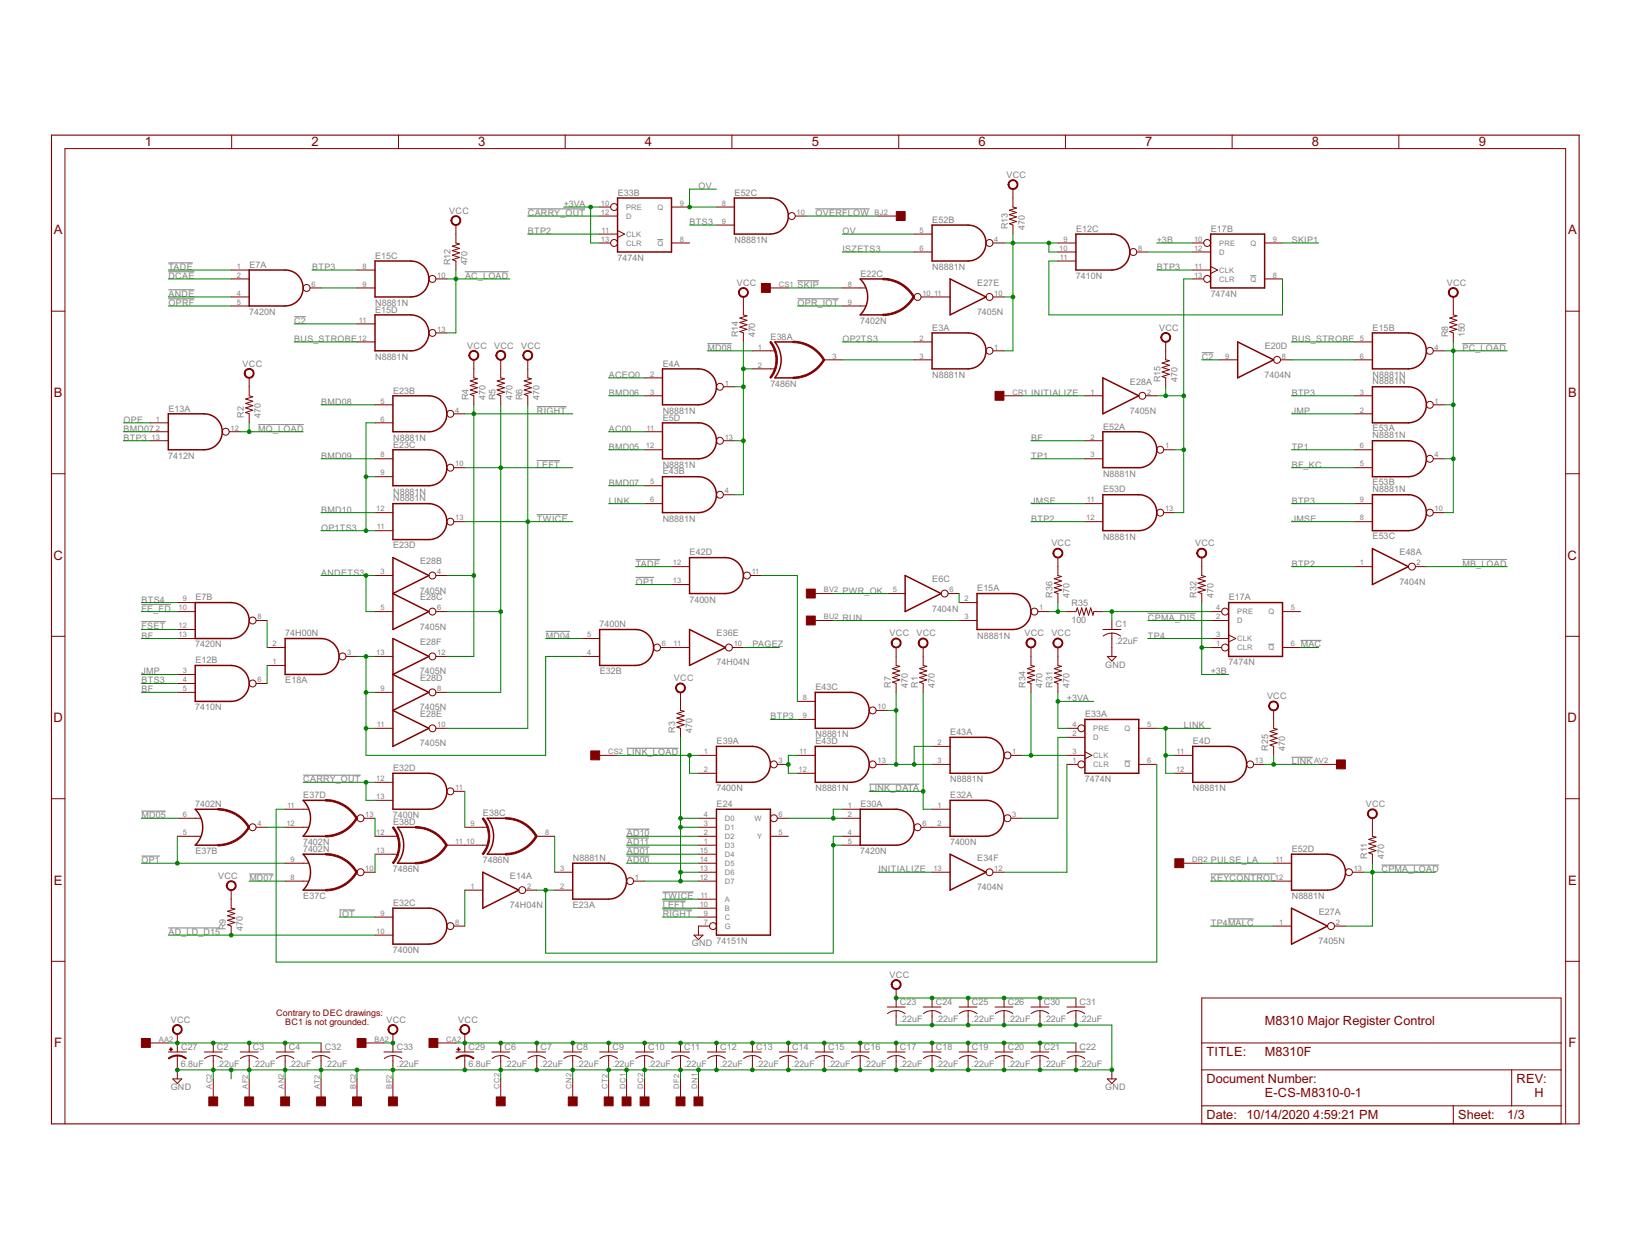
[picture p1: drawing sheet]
<svg xmlns="http://www.w3.org/2000/svg" width="279mm" height="216mm" viewBox="0 0 279 216" stroke-linecap="round" stroke-linejoin="round" font-family="sans-serif">
<defs><g id="words">
<g font-size="2.5" fill="#800000">
<text x="24.8" y="25.1">1</text>
<text x="53.4" y="25.1">2</text>
<text x="82" y="25.1">3</text>
<text x="110.6" y="25.1">4</text>
<text x="139.1" y="25.1">5</text>
<text x="167.7" y="25.1">6</text>
<text x="196.3" y="25.1">7</text>
<text x="224.9" y="25.1">8</text>
<text x="253.5" y="25.1">9</text>
<text x="9.2" y="40.2">A</text>
<text x="268.8" y="40.2">A</text>
<text x="9.2" y="68">B</text>
<text x="268.8" y="68">B</text>
<text x="9.2" y="95.9">C</text>
<text x="268.7" y="95.9">C</text>
<text x="9.2" y="123.7">D</text>
<text x="268.7" y="123.7">D</text>
<text x="9.2" y="151.6">E</text>
<text x="268.8" y="151.6">E</text>
<text x="9.3" y="179.4">F</text>
<text x="268.8" y="179.4">F</text>
</g>
<g font-size="2.4" fill="#800000">
<text x="216.8" y="175.6">M8310 Major Register Control</text>
<text x="206.8" y="181">TITLE:</text>
<text x="206.8" y="185.6">Document Number:</text>
<text x="216.8" y="181">M8310F</text>
<text x="259.9" y="185.6">REV:</text>
<text x="206.8" y="191.8">Date: 10/14/2020</text>
<text x="216.8" y="188">E-CS-M8310-0-1</text>
<text x="225.1" y="191.8">4:59:21 PM</text>
<text x="249.9" y="191.8">Sheet:</text>
<text x="258.4" y="191.8">1/3</text>
<text x="263" y="188">H</text>
</g>
<g font-size="1.7" fill="#808080">
<text x="96.6" y="35.5">+3VA</text>
<text x="105.9" y="33.6">E33B</text>
<text x="119.8" y="32.4">OV</text>
<text x="125.9" y="33.6">E52C</text>
<text x="172.5" y="30.5">VCC</text>
<text x="77" y="36.6">VCC</text>
<text x="90.5" y="37">CARRY_OUT</text>
<text x="90.5" y="40.1">BTP2</text>
<text x="118.2" y="38.6">BTS3</text>
<text x="125.9" y="41.6">N8881N</text>
<text x="139.8" y="37">OVERFLOW</text>
<text x="144.4" y="40.1">OV</text>
<text x="159.8" y="38.2">E52B</text>
<text x="172.7" y="39.3" transform="rotate(-90 172.7 39.3)">R13</text>
<text x="175.6" y="39.3" transform="rotate(-90 175.6 39.3)">470</text>
<text x="184.4" y="39.7">E12C</text>
<text x="198.3" y="41.6">+3B</text>
<text x="207.6" y="39.7">E17B</text>
<text x="221.4" y="41.6">SKIP1</text>
<text x="28.9" y="46.3">TADE</text>
<text x="28.9" y="47.8">DCAE</text>
<text x="42.7" y="45.9">E7A</text>
<text x="53.5" y="46.3">BTP3</text>
<text x="64.3" y="44.3">E15C</text>
<text x="77.2" y="45.5" transform="rotate(-90 77.2 45.5)">R12</text>
<text x="79.7" y="47.8">AC_LOAD</text>
<text x="80.1" y="45.5" transform="rotate(-90 80.1 45.5)">470</text>
<text x="105.9" y="44.7">7474N</text>
<text x="144.4" y="43.2">ISZETS3</text>
<text x="147.5" y="47.4">E22C</text>
<text x="159.8" y="46.3">N8881N</text>
<text x="184.4" y="47.8">7410N</text>
<text x="198.3" y="46.3">BTP3</text>
<text x="28.9" y="50.9">ANDE</text>
<text x="28.9" y="52.4">OPRF</text>
<text x="42.7" y="54">7420N</text>
<text x="64.3" y="52.4">N8881N</text>
<text x="64.3" y="53.6">E15D</text>
<text x="126.3" y="49">VCC</text>
<text x="136.7" y="49.3">SKIP</text>
<text x="136.7" y="52.4">OPR_IOT</text>
<text x="167.5" y="54">7405N</text>
<text x="167.5" y="49">E27E</text>
<text x="207.5" y="50.9">7474N</text>
<text x="248" y="49">VCC</text>
<text x="50.4" y="58.6">BUS_STROBE</text>
<text x="50.4" y="55.5">C2</text>
<text x="80.1" y="59.7">VCC</text>
<text x="84.7" y="59.7">VCC</text>
<text x="89.3" y="59.7">VCC</text>
<text x="126.5" y="57.8" transform="rotate(-90 126.5 57.8)">R14</text>
<text x="129.4" y="57.8" transform="rotate(-90 129.4 57.8)">470</text>
<text x="132.1" y="58.2">E38A</text>
<text x="144.4" y="58.6">OP2TS3</text>
<text x="147.5" y="55.5">7402N</text>
<text x="159.8" y="56.7">E3A</text>
<text x="198.7" y="56.7">VCC</text>
<text x="216.8" y="59.7">E20D</text>
<text x="221.4" y="58.6">BUS_STROBE</text>
<text x="235.3" y="56.7">E15B</text>
<text x="248.2" y="57.8" transform="rotate(-90 248.2 57.8)">R8</text>
<text x="251.1" y="57.8" transform="rotate(-90 251.1 57.8)">150</text>
<text x="41.6" y="62.8">VCC</text>
<text x="64.3" y="61.7">N8881N</text>
<text x="104.4" y="64.7">ACEQ0</text>
<text x="113.6" y="62.8">E4A</text>
<text x="121.3" y="60.1">MD08</text>
<text x="159.8" y="64.7">N8881N</text>
<text x="193.7" y="65.9">E28A</text>
<text x="198.9" y="65.5" transform="rotate(-90 198.9 65.5)">R15</text>
<text x="201.8" y="65.5" transform="rotate(-90 201.8 65.5)">470</text>
<text x="206" y="61.7">C2</text>
<text x="216.8" y="64.7">7404N</text>
<text x="235.3" y="65.8">N8881N</text>
<text x="235.3" y="64.7">N8881N</text>
<text x="250.7" y="60.1">PC_LOAD</text>
<text x="28.9" y="70.5">E13A</text>
<text x="41.8" y="71.6" transform="rotate(-90 41.8 71.6)">R2</text>
<text x="44.7" y="71.7" transform="rotate(-90 44.7 71.7)">470</text>
<text x="55.1" y="69.4">BMD08</text>
<text x="67.4" y="67.4">E23B</text>
<text x="80.3" y="68.6" transform="rotate(-90 80.3 68.6)">R4</text>
<text x="83.2" y="68.6" transform="rotate(-90 83.2 68.6)">470</text>
<text x="84.9" y="68.6" transform="rotate(-90 84.9 68.6)">R5</text>
<text x="87.8" y="68.6" transform="rotate(-90 87.8 68.6)">470</text>
<text x="89.6" y="68.6" transform="rotate(-90 89.6 68.6)">R6</text>
<text x="92" y="70.9">RIGHT</text>
<text x="92.5" y="68.6" transform="rotate(-90 92.5 68.6)">470</text>
<text x="104.4" y="67.8">BMD06</text>
<text x="113.6" y="70.9">N8881N</text>
<text x="132" y="66.3">7486N</text>
<text x="176.7" y="67.8">INITIALIZE</text>
<text x="193.7" y="70.9">7405N</text>
<text x="221.4" y="70.9">JMP</text>
<text x="221.4" y="67.8">BTP3</text>
<text x="21.2" y="75.5">BTP3</text>
<text x="21.2" y="72.4">OPE</text>
<text x="21.2" y="74">BMD07</text>
<text x="44.3" y="74">MQ_LOAD</text>
<text x="67.4" y="75.5">N8881N</text>
<text x="67.4" y="76.7">E23C</text>
<text x="104.4" y="77.1">BMD05</text>
<text x="104.4" y="74">AC00</text>
<text x="113.6" y="72.1">E5D</text>
<text x="176.7" y="75.5">BF</text>
<text x="189.1" y="73.6">E52A</text>
<text x="221.4" y="77.1">TP1</text>
<text x="235.3" y="75.1">N8881N</text>
<text x="235.3" y="73.9">E53A</text>
<text x="28.9" y="78.6">7412N</text>
<text x="55.1" y="78.6">BMD09</text>
<text x="92" y="80.1">LEFT</text>
<text x="104.4" y="83.2">BMD07</text>
<text x="113.6" y="80.1">N8881N</text>
<text x="113.6" y="81.3">E43B</text>
<text x="176.7" y="78.6">TP1</text>
<text x="189.1" y="81.7">N8881N</text>
<text x="221.4" y="80.1">BF_KC</text>
<text x="235.3" y="83.1">E53B</text>
<text x="55.1" y="87.8">BMD10</text>
<text x="67.4" y="84.8">N8881N</text>
<text x="67.4" y="85.8">N8881N</text>
<text x="92" y="89.4">TWICE</text>
<text x="104.4" y="86.3">LINK</text>
<text x="113.6" y="89.4">N8881N</text>
<text x="176.7" y="89.4">BTP2</text>
<text x="176.7" y="86.3">JMSE</text>
<text x="189.1" y="84.4">E53D</text>
<text x="221.4" y="86.3">BTP3</text>
<text x="221.4" y="89.4">JMSE</text>
<text x="235.3" y="84.3">N8881N</text>
<text x="55.1" y="90.9">OP1TS3</text>
<text x="67.4" y="93.9">E23D</text>
<text x="118.2" y="95.2">E42D</text>
<text x="180.2" y="93.6">VCC</text>
<text x="189.1" y="92.5">N8881N</text>
<text x="204.9" y="93.6">VCC</text>
<text x="235.3" y="92.4">E53C</text>
<text x="239.9" y="95.2">E48A</text>
<text x="55.1" y="98.6">ANDETS3</text>
<text x="72" y="101.7">7405N</text>
<text x="72" y="96.7">E28B</text>
<text x="109" y="100.2">OP1</text>
<text x="109" y="97.1">TADE</text>
<text x="144.4" y="101.7">PWR_OK</text>
<text x="159.8" y="99.8">E6C</text>
<text x="167.5" y="101.3">E15A</text>
<text x="221.4" y="97.1">BTP2</text>
<text x="239.9" y="100.2">7404N</text>
<text x="250.7" y="97.1">MB_LOAD</text>
<text x="24.3" y="103.2">BTS4</text>
<text x="24.3" y="107.7">FSET</text>
<text x="24.3" y="104.8">FE_FD</text>
<text x="33.5" y="102.9">E7B</text>
<text x="72" y="107.9">7405N</text>
<text x="72" y="102.9">E28C</text>
<text x="102.8" y="107.4">7400N</text>
<text x="118.2" y="103.2">7400N</text>
<text x="144.4" y="106.3">RUN</text>
<text x="159.8" y="104.8">7404N</text>
<text x="180.4" y="102.4" transform="rotate(-90 180.4 102.4)">R36</text>
<text x="183.3" y="102.5" transform="rotate(-90 183.3 102.5)">470</text>
<text x="183.6" y="106.8">100</text>
<text x="183.7" y="103.9">R35</text>
<text x="191.2" y="107.5">C1</text>
<text x="196.8" y="106.3">CPMA_DIS</text>
<text x="205.1" y="102.4" transform="rotate(-90 205.1 102.4)">R32</text>
<text x="208" y="102.5" transform="rotate(-90 208 102.5)">470</text>
<text x="210.6" y="102.9">E17A</text>
<text x="24.3" y="109.4">BF</text>
<text x="33.5" y="110.9">7420N</text>
<text x="33.5" y="113.6">E12B</text>
<text x="48.9" y="108.9">74H00N</text>
<text x="72" y="110.6">E28F</text>
<text x="93.6" y="109.4">MD04</text>
<text x="122.8" y="109">E36E</text>
<text x="129" y="110.9">PAGEZ</text>
<text x="152.5" y="109">VCC</text>
<text x="157.1" y="109">VCC</text>
<text x="167.5" y="109.4">N8881N</text>
<text x="175.6" y="109">VCC</text>
<text x="180.2" y="109">VCC</text>
<text x="191.2" y="110.4">.22uF</text>
<text x="196.8" y="109.4">TP4</text>
<text x="223" y="110.9">MAC</text>
<text x="24.3" y="117.1">BTS3</text>
<text x="24.3" y="118.6">BF</text>
<text x="24.3" y="115.6">JMP</text>
<text x="48.9" y="117">E18A</text>
<text x="72" y="115.6">7405N</text>
<text x="72" y="116.7">E28D</text>
<text x="102.8" y="115.5">E32B</text>
<text x="115.5" y="116.7">VCC</text>
<text x="122.8" y="114">74H04N</text>
<text x="139.8" y="118.3">E43C</text>
<text x="152.7" y="117.9" transform="rotate(-90 152.7 117.9)">R7</text>
<text x="155.6" y="117.9" transform="rotate(-90 155.6 117.9)">470</text>
<text x="157.3" y="117.9" transform="rotate(-90 157.3 117.9)">R1</text>
<text x="160.2" y="117.9" transform="rotate(-90 160.2 117.9)">470</text>
<text x="175.8" y="117.9" transform="rotate(-90 175.8 117.9)">R34</text>
<text x="178.7" y="117.9" transform="rotate(-90 178.7 117.9)">470</text>
<text x="180.4" y="117.9" transform="rotate(-90 180.4 117.9)">R31</text>
<text x="183.3" y="117.9" transform="rotate(-90 183.3 117.9)">470</text>
<text x="189.5" y="114.4">GND</text>
<text x="207.5" y="115.6">+3B</text>
<text x="210.6" y="114">7474N</text>
<text x="217.2" y="119.8">VCC</text>
<text x="33.5" y="121.7">7410N</text>
<text x="72" y="121.7">7405N</text>
<text x="72" y="122.9">E28E</text>
<text x="115.7" y="125.6" transform="rotate(-90 115.7 125.6)">R3</text>
<text x="118.6" y="125.6" transform="rotate(-90 118.6 125.6)">470</text>
<text x="132.1" y="123.3">BTP3</text>
<text x="162.9" y="126">E43A</text>
<text x="182.9" y="120.2">+3VA</text>
<text x="186" y="122.9">E33A</text>
<text x="202.9" y="124.8">LINK</text>
<text x="72" y="127.9">7405N</text>
<text x="107.4" y="129.4">LINK_LOAD</text>
<text x="122.8" y="127.5">E39A</text>
<text x="139.8" y="126.3">N8881N</text>
<text x="139.8" y="127.5">E43D</text>
<text x="204.5" y="127.5">E4D</text>
<text x="217.4" y="128.6" transform="rotate(-90 217.4 128.6)">R25</text>
<text x="220.3" y="128.7" transform="rotate(-90 220.3 128.7)">470</text>
<text x="221.4" y="131">LINK</text>
<text x="52" y="136.7">E37D</text>
<text x="52" y="134">CARRY_OUT</text>
<text x="67.4" y="132.1">E32D</text>
<text x="122.8" y="135.6">7400N</text>
<text x="139.8" y="135.6">N8881N</text>
<text x="149" y="135.6">LINK_DATA</text>
<text x="162.9" y="134">N8881N</text>
<text x="162.9" y="136.7">E32A</text>
<text x="186" y="134">7474N</text>
<text x="204.5" y="135.6">N8881N</text>
<text x="24.3" y="140.2">MD05</text>
<text x="33.5" y="138.2">7402N</text>
<text x="67.4" y="140.2">7400N</text>
<text x="67.4" y="141.4">E38D</text>
<text x="82.8" y="139.8">E38C</text>
<text x="107.4" y="143.3">AD10</text>
<text x="122.8" y="138.3">E24</text>
<text x="147.5" y="138.3">E30A</text>
<text x="234.1" y="138.3">VCC</text>
<text x="24.3" y="147.9">OP1</text>
<text x="33.5" y="146.3">E37B</text>
<text x="52" y="145.9">7402N</text>
<text x="67.4" y="149.5">7486N</text>
<text x="82.8" y="147.9">7486N</text>
<text x="98.2" y="147.4">N8881N</text>
<text x="107.4" y="147.9">AD00</text>
<text x="107.4" y="146.4">AD01</text>
<text x="107.4" y="144.8">AD11</text>
<text x="147.5" y="146.4">7420N</text>
<text x="150.6" y="149.5">INITIALIZE</text>
<text x="162.9" y="144.8">7400N</text>
<text x="167.5" y="147.5">E34F</text>
<text x="207.6" y="147.9">PULSE_LA</text>
<text x="221.4" y="146">E52D</text>
<text x="234.3" y="147.1" transform="rotate(-90 234.3 147.1)">R11</text>
<text x="236.8" y="149.5">CPMA_LOAD</text>
<text x="237.3" y="147.1" transform="rotate(-90 237.3 147.1)">470</text>
<text x="37.4" y="150.6">VCC</text>
<text x="42.7" y="151">MD07</text>
<text x="52" y="154">E37C</text>
<text x="67.4" y="155.2">E32C</text>
<text x="87.4" y="155.6">74H04N</text>
<text x="87.4" y="150.6">E14A</text>
<text x="98.2" y="155.5">E23A</text>
<text x="113.6" y="155.6">LEFT</text>
<text x="113.6" y="154.1">TWICE</text>
<text x="167.5" y="152.5">7404N</text>
<text x="207.6" y="151">KEYCONTROL</text>
<text x="221.4" y="154.1">N8881N</text>
<text x="28.9" y="160.2">AD_LD_D15</text>
<text x="38.7" y="159.4" transform="rotate(-90 38.7 159.4)">R9</text>
<text x="41.6" y="159.5" transform="rotate(-90 41.6 159.5)">470</text>
<text x="58.1" y="157.2">IOT</text>
<text x="113.6" y="157.2">RIGHT</text>
<text x="207.6" y="158.7">TP4MALC</text>
<text x="226" y="161.8">7405N</text>
<text x="226" y="156.8">E27A</text>
<text x="67.4" y="163.3">7400N</text>
<text x="118.6" y="162.2">GND 74151N</text>
<text x="152.5" y="167.5">VCC</text>
<text x="154.3" y="172.2">C23</text>
<text x="160.4" y="172.2">C24</text>
<text x="166.6" y="172.2">C25</text>
<text x="172.7" y="172.2">C26</text>
<text x="178.9" y="172.2">C30</text>
<text x="185.1" y="172.2">C31</text>
<text x="29.3" y="175.2">VCC</text>
<text x="31" y="179.9">C27</text>
<text x="37.2" y="179.9">C2</text>
<text x="43.4" y="179.9">C3</text>
<text x="49.5" y="179.9">C4</text>
<text x="55.7" y="179.9">C32</text>
<text x="66.2" y="175.2">VCC</text>
<text x="68" y="179.9">C33</text>
<text x="78.6" y="175.2">VCC</text>
<text x="80.3" y="179.9">C29</text>
<text x="86.5" y="179.9">C6</text>
<text x="92.6" y="179.9">C7</text>
<text x="98.8" y="179.9">C8</text>
<text x="105" y="179.9">C9</text>
<text x="111.1" y="179.9">C10</text>
<text x="117.3" y="179.9">C11</text>
<text x="123.5" y="179.9">C12</text>
<text x="129.6" y="179.9">C13</text>
<text x="135.8" y="179.9">C14</text>
<text x="141.9" y="179.9">C15</text>
<text x="148.1" y="179.9">C16</text>
<text x="154.2" y="175.1">.22uF</text>
<text x="154.3" y="179.9">C17</text>
<text x="160.4" y="175.1">.22uF</text>
<text x="160.4" y="179.9">C18</text>
<text x="166.6" y="175.1">.22uF</text>
<text x="166.6" y="179.9">C19</text>
<text x="172.7" y="175.1">.22uF</text>
<text x="172.7" y="179.9">C20</text>
<text x="178.9" y="175.1">.22uF</text>
<text x="178.9" y="179.9">C21</text>
<text x="185" y="175.1">.22uF</text>
<text x="185.1" y="179.9">C22</text>
<text x="31" y="182.8">6.8uF</text>
<text x="37.2" y="182.8">.22uF</text>
<text x="43.3" y="182.8">.22uF</text>
<text x="49.5" y="182.8">.22uF</text>
<text x="55.7" y="182.8">.22uF</text>
<text x="68" y="182.8">.22uF</text>
<text x="80.3" y="182.8">6.8uF</text>
<text x="86.5" y="182.8">.22uF</text>
<text x="92.6" y="182.8">.22uF</text>
<text x="98.8" y="182.8">.22uF</text>
<text x="104.9" y="182.8">.22uF</text>
<text x="111.1" y="182.8">.22uF</text>
<text x="117.3" y="182.8">.22uF</text>
<text x="123.4" y="182.8">.22uF</text>
<text x="129.6" y="182.8">.22uF</text>
<text x="135.7" y="182.8">.22uF</text>
<text x="141.9" y="182.8">.22uF</text>
<text x="148.1" y="182.8">.22uF</text>
<text x="154.2" y="182.8">.22uF</text>
<text x="160.4" y="182.8">.22uF</text>
<text x="166.6" y="182.8">.22uF</text>
<text x="172.7" y="182.8">.22uF</text>
<text x="178.9" y="182.8">.22uF</text>
<text x="185" y="182.8">.22uF</text>
<text x="29.3" y="186.8">GND</text>
<text x="189.5" y="186.8">GND</text>
</g>
<g font-size="1.7" fill="#800000">
<text x="47.4" y="174.1">Contrary to DEC drawings:</text>
<text x="48.9" y="175.6">BC1 is not grounded.</text>
</g>
<g font-size="1.4" fill="#808080">
<text x="103" y="35.3">10</text>
<text x="107.3" y="35.9">PRE</text>
<text x="112.7" y="35.9">Q</text>
<text x="116.5" y="35.3">9</text>
<text x="123.8" y="35.3">8</text>
<text x="103" y="41.4">13</text>
<text x="103" y="36.8">12</text>
<text x="103.1" y="39.9">11</text>
<text x="107.3" y="37.5">D</text>
<text x="107.3" y="40.6">CLK</text>
<text x="116.5" y="41.4">8</text>
<text x="123.8" y="38.3">9</text>
<text x="136.5" y="36.8">10</text>
<text x="149.9" y="36.8">BJ2</text>
<text x="157.6" y="39.9">5</text>
<text x="170.4" y="41.4">4</text>
<text x="182.3" y="41.4">9</text>
<text x="204.7" y="41.4">10</text>
<text x="218.2" y="41.4">9</text>
<text x="40.6" y="46">1</text>
<text x="40.6" y="47.6">2</text>
<text x="62.1" y="46">8</text>
<text x="74.9" y="47.6">10</text>
<text x="107.3" y="42.1">CLR</text>
<text x="112.7" y="42.1">Q</text>
<text x="157.6" y="43">6</text>
<text x="181.6" y="43">10</text>
<text x="181.7" y="44.5">11</text>
<text x="195.1" y="43">8</text>
<text x="204.7" y="47.6">13</text>
<text x="204.7" y="43">12</text>
<text x="204.8" y="46">11</text>
<text x="209" y="43.6">D</text>
<text x="209" y="46.7">CLK</text>
<text x="209" y="42.1">PRE</text>
<text x="214.3" y="42.1">Q</text>
<text x="218.2" y="47.6">8</text>
<text x="40.6" y="50.7">4</text>
<text x="40.6" y="52.2">5</text>
<text x="53.4" y="49.1">6</text>
<text x="62.1" y="49.1">9</text>
<text x="133.5" y="49.1">CS1</text>
<text x="145.3" y="49.1">8</text>
<text x="145.3" y="52.2">9</text>
<text x="158.1" y="50.7">10</text>
<text x="160.1" y="50.7">11</text>
<text x="170.4" y="50.7">10</text>
<text x="209" y="48.3">CLR</text>
<text x="214.3" y="48.3">Q</text>
<text x="61.4" y="58.4">12</text>
<text x="61.5" y="55.3">11</text>
<text x="74.9" y="56.8">13</text>
<text x="129.9" y="59.9">1</text>
<text x="157.6" y="58.4">2</text>
<text x="170.4" y="59.9">1</text>
<text x="233.1" y="58.4">5</text>
<text x="245.9" y="59.9">4</text>
<text x="111.4" y="64.5">2</text>
<text x="129.9" y="63">2</text>
<text x="142.7" y="61.4">3</text>
<text x="157.6" y="61.4">3</text>
<text x="210" y="61.4">9</text>
<text x="219.7" y="61.4">8</text>
<text x="233.1" y="61.4">6</text>
<text x="65.2" y="69.1">5</text>
<text x="78" y="70.7">4</text>
<text x="111.4" y="67.6">3</text>
<text x="124.2" y="66.1">1</text>
<text x="173.5" y="67.6">CR1</text>
<text x="186.9" y="67.6">1</text>
<text x="196.6" y="67.6">2</text>
<text x="233.1" y="70.7">2</text>
<text x="233.1" y="67.6">3</text>
<text x="245.9" y="69.1">1</text>
<text x="26" y="75.3">13</text>
<text x="26.7" y="72.2">1</text>
<text x="26.7" y="73.8">2</text>
<text x="39.5" y="73.8">12</text>
<text x="65.2" y="72.2">6</text>
<text x="110.7" y="76.8">12</text>
<text x="110.8" y="73.8">11</text>
<text x="124.2" y="75.3">13</text>
<text x="186.9" y="75.3">2</text>
<text x="199.7" y="76.8">1</text>
<text x="233.1" y="76.8">6</text>
<text x="65.2" y="78.4">8</text>
<text x="65.2" y="81.5">9</text>
<text x="78" y="79.9">10</text>
<text x="111.4" y="83">5</text>
<text x="186.9" y="78.4">3</text>
<text x="233.1" y="79.9">5</text>
<text x="245.9" y="78.4">4</text>
<text x="64.5" y="87.6">12</text>
<text x="78" y="89.2">13</text>
<text x="111.4" y="86.1">6</text>
<text x="124.2" y="84.5">4</text>
<text x="186.2" y="89.2">12</text>
<text x="186.3" y="86.1">11</text>
<text x="199.7" y="87.6">13</text>
<text x="233.1" y="89.2">8</text>
<text x="233.1" y="86.1">9</text>
<text x="245.9" y="87.6">10</text>
<text x="64.6" y="90.7">11</text>
<text x="65.2" y="98.4">3</text>
<text x="74.9" y="98.4">4</text>
<text x="115.3" y="96.9">12</text>
<text x="115.3" y="100">13</text>
<text x="128.8" y="98.4">11</text>
<text x="141.2" y="101.5">BV2</text>
<text x="153" y="101.5">5</text>
<text x="162.7" y="101.5">6</text>
<text x="233.1" y="96.9">1</text>
<text x="242.8" y="96.9">2</text>
<text x="30.6" y="104.6">10</text>
<text x="30.6" y="107.7">12</text>
<text x="31.3" y="103">9</text>
<text x="44.1" y="106.1">8</text>
<text x="65.2" y="104.6">5</text>
<text x="74.9" y="104.6">6</text>
<text x="141.2" y="106.1">BU2</text>
<text x="165.3" y="103">2</text>
<text x="165.3" y="106.1">3</text>
<text x="178.1" y="104.6">1</text>
<text x="208.5" y="106.1">2</text>
<text x="208.5" y="104.6">4</text>
<text x="212" y="106.8">D</text>
<text x="212" y="105.2">PRE</text>
<text x="217.4" y="105.3">Q</text>
<text x="221.3" y="104.6">5</text>
<text x="30.6" y="109.2">13</text>
<text x="46.7" y="113.8">1</text>
<text x="46.7" y="110.7">2</text>
<text x="59.5" y="112.3">3</text>
<text x="64.5" y="112.3">13</text>
<text x="74.9" y="112.3">12</text>
<text x="100.6" y="112.3">4</text>
<text x="100.6" y="109.2">5</text>
<text x="113.4" y="110.7">6</text>
<text x="115.4" y="110.7">11</text>
<text x="125.8" y="110.7">10</text>
<text x="208.5" y="110.7">1</text>
<text x="208.5" y="109.2">3</text>
<text x="212" y="111.4">CLR</text>
<text x="212" y="109.9">CLK</text>
<text x="217.4" y="111.4">Q</text>
<text x="221.3" y="110.7">6</text>
<text x="31.3" y="115.4">3</text>
<text x="31.3" y="116.9">4</text>
<text x="31.3" y="118.4">5</text>
<text x="44.1" y="116.9">6</text>
<text x="65.2" y="118.4">9</text>
<text x="74.9" y="118.4">8</text>
<text x="137.6" y="120">8</text>
<text x="64.6" y="124.6">11</text>
<text x="74.9" y="124.6">10</text>
<text x="137.6" y="123.1">9</text>
<text x="150.4" y="121.5">10</text>
<text x="183.8" y="124.6">4</text>
<text x="187.4" y="125.3">PRE</text>
<text x="192.8" y="125.3">Q</text>
<text x="196.6" y="124.6">5</text>
<text x="104.2" y="129.2">CS2</text>
<text x="120.7" y="129.2">1</text>
<text x="133.5" y="130.8">3</text>
<text x="137" y="129.2">11</text>
<text x="150.4" y="130.8">13</text>
<text x="160.7" y="127.7">2</text>
<text x="160.7" y="130.8">3</text>
<text x="173.5" y="129.2">1</text>
<text x="183.8" y="130.8">1</text>
<text x="183.8" y="126.1">2</text>
<text x="183.8" y="129.2">3</text>
<text x="187.4" y="131.4">CLR</text>
<text x="187.4" y="126.8">D</text>
<text x="187.4" y="129.9">CLK</text>
<text x="192.8" y="131.4">Q</text>
<text x="196.6" y="130.8">6</text>
<text x="201.7" y="129.2">11</text>
<text x="215.1" y="130.8">13</text>
<text x="225.2" y="130.8">AV2</text>
<text x="64.5" y="133.8">12</text>
<text x="64.5" y="136.9">13</text>
<text x="78" y="135.4">11</text>
<text x="120.7" y="132.3">2</text>
<text x="136.9" y="132.3">12</text>
<text x="201.6" y="132.3">12</text>
<text x="31.3" y="143.1">5</text>
<text x="31.3" y="140">6</text>
<text x="44.1" y="141.5">4</text>
<text x="49.1" y="141.5">12</text>
<text x="49.2" y="138.5">11</text>
<text x="62.6" y="140">13</text>
<text x="64.5" y="143.1">12</text>
<text x="80.6" y="141.5">9</text>
<text x="93.4" y="143.1">8</text>
<text x="120.7" y="143.1">2</text>
<text x="120.7" y="141.5">3</text>
<text x="120.7" y="140">4</text>
<text x="124.2" y="143.8">D2</text>
<text x="124.2" y="142.2">D1</text>
<text x="124.2" y="140.7">D0</text>
<text x="129.3" y="140.7">W</text>
<text x="129.8" y="143.8">Y</text>
<text x="133.5" y="143.1">5</text>
<text x="133.5" y="140">6</text>
<text x="145.3" y="138.5">1</text>
<text x="145.3" y="140">2</text>
<text x="145.3" y="143.1">4</text>
<text x="158.1" y="141.5">6</text>
<text x="160.7" y="138.5">1</text>
<text x="160.7" y="141.5">2</text>
<text x="173.5" y="140">3</text>
<text x="49.8" y="147.7">9</text>
<text x="62.6" y="149.2">10</text>
<text x="64.5" y="146.2">13</text>
<text x="78" y="144.6">11</text>
<text x="79.9" y="144.6">10</text>
<text x="96" y="149.2">3</text>
<text x="120" y="149.2">13</text>
<text x="120" y="147.7">14</text>
<text x="120" y="146.2">15</text>
<text x="120.7" y="144.6">1</text>
<text x="124.2" y="145.3">D3</text>
<text x="124.2" y="149.9">D6</text>
<text x="124.2" y="148.4">D5</text>
<text x="124.2" y="146.8">D4</text>
<text x="145.3" y="144.6">5</text>
<text x="160" y="149.2">13</text>
<text x="170.4" y="149.2">12</text>
<text x="204.3" y="147.7">DR2</text>
<text x="218.6" y="147.7">11</text>
<text x="232" y="149.2">13</text>
<text x="49.8" y="150.8">8</text>
<text x="80.6" y="152.3">1</text>
<text x="90.3" y="152.3">2</text>
<text x="96" y="152.3">2</text>
<text x="108.8" y="150.8">1</text>
<text x="120" y="155.4">10</text>
<text x="120" y="150.8">12</text>
<text x="120.1" y="153.9">11</text>
<text x="124.2" y="154.5">A</text>
<text x="124.2" y="151.5">D7</text>
<text x="218.5" y="150.8">12</text>
<text x="64.5" y="160">10</text>
<text x="65.2" y="156.9">9</text>
<text x="78" y="158.5">8</text>
<text x="120.7" y="158.5">7</text>
<text x="120.7" y="156.9">9</text>
<text x="124.2" y="159.2">G</text>
<text x="124.2" y="157.6">C</text>
<text x="124.2" y="156.1">B</text>
<text x="219.3" y="158.5">1</text>
<text x="229" y="158.5">2</text>
<text x="27.2" y="178.5">AA2</text>
<text x="64.2" y="178.5">BA2</text>
<text x="76.5" y="178.5">CA2</text>
<text x="36.3" y="186.5" transform="rotate(-90 36.3 186.5)">AC2</text>
<text x="42.5" y="186.5" transform="rotate(-90 42.5 186.5)">AF2</text>
<text x="48.7" y="186.5" transform="rotate(-90 48.7 186.5)">AN2</text>
<text x="54.8" y="186.5" transform="rotate(-90 54.8 186.5)">AT2</text>
<text x="61" y="186.5" transform="rotate(-90 61 186.5)">BC2</text>
<text x="67.1" y="186.5" transform="rotate(-90 67.1 186.5)">BF2</text>
<text x="85.6" y="186.5" transform="rotate(-90 85.6 186.5)">CC2</text>
<text x="97.9" y="186.5" transform="rotate(-90 97.9 186.5)">CN2</text>
<text x="104.1" y="186.5" transform="rotate(-90 104.1 186.5)">CT2</text>
<text x="107.2" y="186.5" transform="rotate(-90 107.2 186.5)">DC1</text>
<text x="110.3" y="186.5" transform="rotate(-90 110.3 186.5)">DC2</text>
<text x="116.4" y="186.5" transform="rotate(-90 116.4 186.5)">DF2</text>
<text x="119.5" y="186.5" transform="rotate(-90 119.5 186.5)">DN1</text>
</g>
</g></defs>
<g fill="none" stroke="#808080" stroke-width=".17">
<path d="M90.5 35.8h9.8M139.7 35.8h9.4M28.9 46.6h4.4M28.9 49.7h4.4M28.9 45h4.2M28.9 51.2h4.4M50.4 54.3h2M79.7 46.6h7.5M112.6 41.1h1.1M121.3 58.9h4.1M136.7 51.2h7.1M136.7 48.1h3.7"/>
<path d="M214.3 47.2h1M250.7 58.9h7.4M44.3 72.7h7.8M92 69.7h5.1M92 78.9h4M206 60.4h2M92 88.2h5.3M108.9 95.9h4.3M108.9 98.9h3.2M250.7 95.9h7.6M24.2 106.5h4.2M24.2 103.6h5.1"/>
<path d="M93.5 108.2h4.2M196.7 105.1h8.3M217.4 110.4h1M222.9 109.7h3.6M24.2 139h4.2M52 132.8h9.8M107.4 128.2h8.9M149 134.4h8.6M192.7 130.4h1.1M221.4 129.8h3.6M24.2 146.7h3.2M28.9 159h8.8"/>
<path d="M42.7 149.8h4.2M58.1 155.9h2.8M107.4 146.7h3.9M107.4 145.1h3.9M107.4 143.6h3.8M107.4 142.1h3.9M113.6 155.9h5M113.6 154.4h4M113.6 152.8h5.3M207.5 149.8h11.2M210.5 157.5h4.4M236.8 148.2h9.9"/>
</g>
<g fill="#800000" stroke="#800000" stroke-width=".17">
<path d="M48.1 188h1.5v1.5h-1.5z"/>
<path d="M54.3 188h1.5v1.5h-1.5z"/>
<path d="M42 188h1.5v1.5h-1.5z"/>
<path d="M35.8 188h1.5v1.5h-1.5z"/>
<path d="M24.2 177.9h1.6v1.6h-1.6z"/>
<path d="M66.6 188h1.5v1.5h-1.5z"/>
<path d="M60.4 188h1.6v1.5h-1.6z"/>
<path d="M61.2 177.9h1.5v1.6h-1.5z"/>
<path d="M106.6 188h1.6v1.5h-1.6z"/>
<path d="M103.6 188h1.5v1.5h-1.5z"/>
<path d="M97.4 188h1.5v1.5h-1.5z"/>
<path d="M73.5 177.9h1.6v1.6h-1.6z"/>
<path d="M115.9 188h1.5v1.5h-1.5z"/>
<path d="M109.7 188h1.6v1.5h-1.6z"/>
<path d="M29 179.8l.6 .1z"/>
<path d="M29.3 179.5v.6z"/>
<path d="M78.3 179.8l.6 .1z"/>
<path d="M78.5 179.5l.1 .6z"/>
<path d="M85.1 188h1.5v1.5h-1.5z"/>
<path d="M119 188h1.5v1.5h-1.5z"/>
<path d="M170.6 67.1h1.5v1.5h-1.5z"/>
<path d="M229.1 130.2h1.5v1.5h-1.5z"/>
<path d="M101.3 128.7h1.5v1.5h-1.5z"/>
<path d="M130.5 48.6h1.5v1.5h-1.5z"/>
<path d="M201.4 147.2h1.5v1.5h-1.5z"/>
<path d="M138.2 100.9h1.5v1.6h-1.5z"/>
<path d="M138.2 105.6h1.5v1.5h-1.5z"/>
<path d="M153.6 36.3h1.6v1.5h-1.6z"/>
</g>
<g fill="none" stroke="#800000" stroke-width=".17">
<path d="M39.7 23.2v2.3M68.3 23.2v2.3M78.1 38.6v3l.7 .2-1.3 .4 1.3 .4-1.3 .3 1.3 .4-1.3 .4 1.3 .4-1.3 .4 .6 .2v1.6M96.9 23.2v2.3M102.8 37h3.1M102.8 35.5h1.9M105.9 39.5l1.2 .6-1.2 .6M115.1 35.5h3.1M122.8 35.5h3.1M122.8 38.6h3.1M125.5 23.2v2.3M136.3 37h1.9"/>
<path d="M150.5 37h3.1M154.1 23.2v2.3M173.6 32.4v3.1l.6 .1-1.2 .4 1.2 .4-1.2 .4 1.2 .4-1.2 .3 1.2 .5-1.2 .3 .6 .3v1.5M182.6 23.2v2.3M211.2 23.2v2.3M239.8 23.2v2.3M8.8 53.3h2.3M39.6 47.8h3.1M39.6 46.3h3.1M39.6 50.9h3.1M39.6 52.4h3.1M53.1 49.3h1.9"/>
<path d="M61.2 58.6h3.1M61.2 46.3h3.1M61.2 49.3h3.1M61.2 55.5h3.1M74.7 47.8h1.9M74.7 57h1.9M102.8 41.6h1.9M102.8 40.1h3.1M115.1 41.6h3.1M127.4 50.9v3.1l.6 .1-1.2 .4 1.2 .4-1.2 .4 1.2 .3-1.2 .4 1.2 .4-1.2 .4 .6 .2v1.6M132.1 49.3h3M144.4 49.3h4"/>
<path d="M144.4 52.4h4M156.7 58.6h3.1M156.7 40.1h3.1M156.7 43.2h3.1M157.9 50.9h5M170.2 41.6h1.9M170.2 50.9h1.9M181.3 41.6h3.1M181.3 43.2h3.1M181.3 44.7h3.1M194.9 43.2h1.8M199.8 58.6v3.1l.6 .1-1.2 .4 1.2 .4-1.2 .4 1.2 .4-1.2 .3 1.2 .4-1.2 .4 .6 .2v1.6"/>
<path d="M204.4 41.6h1.9M204.4 43.2h3.1M204.4 47.8h1.9M204.4 46.3h3.1M207.5 45.7l1.2 .6-1.2 .6M216.8 41.6h3M216.8 47.8h3M232.2 58.6h3M249.1 50.9v3.1l.6 .1-1.2 .4 1.2 .4-1.2 .4 1.2 .3-1.2 .4 1.2 .4-1.2 .4 .6 .2v1.6M268.4 53.3h2.3M25.8 75.5h3.1M25.8 74h3.1"/>
<path d="M25.8 72.5h3.1M39.3 74h1.9M42.7 64.7v3.1l.6 .2-1.2 .4 1.2 .3-1.2 .4 1.2 .4-1.2 .4 1.2 .4-1.2 .4 .6 .2v1.6M64.3 69.4h3.1M64.3 72.5h3.1M64.3 78.6h3.1M77.8 70.9h1.9M81.2 61.7v3l.6 .2-1.2 .4 1.2 .4-1.2 .4 1.2 .3-1.2 .4 1.2 .4-1.2 .4 .6 .2v1.6M85.8 61.7v3l.7 .2-1.3 .4 1.3 .4-1.3 .4 1.3 .3-1.3 .4 1.3 .4-1.3 .4 .6 .2v1.6M90.5 61.7v3l.6 .2-1.2 .4 1.2 .4-1.2 .4 1.2 .3-1.2 .4 1.2 .4-1.2 .4 .6 .2v1.6M110.5 64.7h3.1M110.5 67.8h3.1"/>
<path d="M110.5 74h3.1M110.5 77.1h3.1M124 66.3h1.9M124 75.5h1.9M129 60.1h3.8M129 63.2h3.8M141.3 61.7h3.1M156.7 61.7h3.1M170.2 60.1h1.9M172.1 67.8h3.1M186 67.8h3M186 75.5h3"/>
<path d="M186 78.6h3M196.4 67.8h1.9M199.5 77.1h1.9M209.1 61.7h3.1M219.5 61.7h1.9M232.2 61.7h3M232.2 67.8h3M232.2 77.1h3M232.2 70.9h3M245.7 60.1h1.9M245.7 69.4h1.9M245.7 78.6h1.9"/>
<path d="M8.8 81.2h2.3M64.3 81.7h3.1M64.3 90.9h3.1M64.3 87.8h3.1M64.3 98.6h3.1M74.7 98.6h1.9M77.8 80.1h1.9M77.8 89.4h1.9M110.5 83.2h3.1M110.5 86.3h3.1M115.1 97.1h3.1M124 84.8h1.9"/>
<path d="M128.6 98.6h1.9M181.3 95.5v3.1l.6 .2-1.2 .4 1.2 .3-1.2 .4 1.2 .4-1.2 .4 1.2 .4-1.2 .4 .6 .2v1.6M186 89.4h3M186 86.3h3M199.5 87.8h1.9M206 95.5v3.1l.6 .2-1.2 .4 1.2 .3-1.2 .4 1.2 .4-1.2 .4 1.2 .4-1.2 .4 .6 .2v1.6M232.2 80.1h3M232.2 89.4h3M232.2 86.3h3M232.2 97.1h3M242.6 97.1h1.9M245.7 87.8h1.9"/>
<path d="M268.4 81.2h2.3M8.8 109h2.3M30.4 107.9h3.1M30.4 104.8h3.1M30.4 103.3h3.1M30.4 109.4h3.1M30.4 118.6h3.1M30.4 115.6h3.1M30.4 117.1h3.1M43.9 106.3h1.9M43.9 117.1h1.9M45.8 111h3.1"/>
<path d="M45.8 114h3.1M59.3 112.5h1.9M64.3 104.8h3.1M64.3 112.5h3.1M64.3 118.6h3.1M74.7 104.8h1.9M74.7 112.5h1.9M74.7 118.6h1.9M99.7 109.4h3.1M99.7 112.5h3.1M113.2 111h5M115.1 100.2h3.1"/>
<path d="M116.6 118.6v3.1l.7 .2-1.3 .4 1.3 .4-1.3 .3 1.3 .4-1.3 .4 1.3 .4-1.3 .4 .6 .2v1.5M125.5 111h1.9M139.7 106.3h3.1M139.7 101.7h3.1M152.1 101.7h3.1M153.6 111v3l.6 .2-1.2 .4 1.2 .4-1.2 .3 1.2 .4-1.2 .4 1.2 .4-1.2 .4 .6 .2v1.5M158.2 111v3l.7 .2-1.3 .4 1.3 .4-1.3 .3 1.3 .4-1.3 .4 1.3 .4-1.3 .4 .6 .2v1.5M162.5 101.7h1.9M164.4 103.3h3.1M164.4 106.3h3.1M176.7 111v3l.6 .2-1.2 .4 1.2 .4-1.2 .3 1.2 .4-1.2 .4 1.2 .4-1.2 .4 .6 .2v1.5M177.9 104.8h1.9"/>
<path d="M181.3 111v3l.6 .2-1.2 .4 1.2 .4-1.2 .3 1.2 .4-1.2 .4 1.2 .4-1.2 .4 .6 .2v1.5M182.9 104.8h1.5l.3-.6 .3 1.2 .4-1.2 .4 1.2 .4-1.2 .4 1.2 .4-1.2 .3 1.2 .2-.6h1.5M189 107.9h3.1M189.8 112.5h1.5l-.7 .8zM190.6 108.5a2.36 2.36 0 0 1 1.5 .5M190.6 108.5a2.48 2.48 0 0 0-1.5 .5M190.6 106.3v1.6M190.6 108.5v4M207.5 104.8h1.9M207.5 106.3h3.1M207.5 109.4h3.1M207.5 111h1.9"/>
<path d="M210.6 108.8l1.2 .6-1.2 .6M219.8 104.8h3.1M219.8 111h3.1M268.4 109h2.3M8.8 136.9h2.3M48.9 138.7h4M64.3 124.8h3.1M64.3 134h3.1M64.3 137.1h3.1M74.7 124.8h1.9M77.8 135.6h1.9M102.8 129.4h3.1"/>
<path d="M119.7 129.4h3.1M119.7 132.5h3.1M133.2 131h1.9M136.7 129.4h3M136.7 132.5h3M136.7 120.2h3M136.7 123.3h3M144.4 138.7h3M150.2 131h1.9M150.2 121.7h1.9M159.8 131h3.1M159.8 127.9h3.1"/>
<path d="M159.8 138.7h3.1M173.3 129.4h1.9M182.9 131h1.9M182.9 129.4h3.1M182.9 124.8h1.9M182.9 126.3h3.1M186 128.8l1.2 .6-1.2 .6M195.2 131h3.1M195.2 124.8h3.1M201.4 129.4h3M201.4 132.5h3M214.9 131h1.9"/>
<path d="M218.3 121.7v3.1l.6 .2-1.2 .3 1.2 .4-1.2 .4 1.2 .4-1.2 .4 1.2 .4-1.2 .4 .6 .2v1.5M226 131h3.1M268.4 136.9h2.3M30.4 140.2h4M30.4 143.3h4M39.6 152.5v3.1l.7 .2-1.3 .3 1.3 .4-1.3 .4 1.3 .4-1.3 .4 1.3 .4-1.3 .4 .6 .2v1.5M43.9 141.8h1.9M48.9 151h4M48.9 147.9h4M48.9 141.8h4M62.4 149.5h1.9M62.4 140.2h1.9"/>
<path d="M64.3 143.3h3.8M64.3 157.1h3.1M64.3 146.4h3.8M76.6 144.8h6.9M77.8 158.7h1.9M79.7 152.5h3.1M79.7 141.8h3.8M90.1 152.5h1.9M92 143.3h3.1M95.1 152.5h3.1M95.1 149.5h3.1M108.6 151h1.9"/>
<path d="M119.7 151h3.1M119.7 149.5h3.1M119.7 147.9h3.1M119.7 140.2h3.1M119.7 143.3h3.1M119.7 144.8h3.1M119.7 141.8h3.1M119.7 157.1h3.1M119.7 155.6h3.1M119.7 154.1h3.1M119.7 146.4h3.1M121.6 158.7h-1.9v1.5"/>
<path d="M132.1 143.3h3M133.2 140.2h1.9M144.4 140.2h3M144.4 143.3h3M144.4 144.8h3M157.9 141.8h5M159.8 149.5h3.1M170.2 149.5h1.9M173.3 140.2h1.9M202.9 147.9h3.1M218.3 151h3.1M218.3 147.9h3.1"/>
<path d="M218.3 158.7h3.1M228.7 158.7h1.9M231.8 149.5h1.9M235.2 140.2v3.1l.7 .1-1.3 .4 1.3 .4-1.3 .4 1.3 .4-1.3 .4 1.3 .4-1.3 .3 .6 .3v1.5M8.8 164.7h2.3M25.8 178.7h3.1M30.4 177.2v3.1M36.6 178.7v1.6M42.7 178.7v1.6M48.9 178.7v1.6M55 178.7v1.6M62.7 178.7h3.1"/>
<path d="M64.3 160.2h3.1M67.4 177.2v3.1M75.1 178.7h3M79.7 177.2v3.1M85.8 178.7v1.6M92 178.7v1.6M98.2 178.7v1.6M104.3 178.7v1.6M110.5 178.7v1.6M116.6 178.7v1.6M119 160.2h1.5l-.8 .8zM122.8 178.7v1.6"/>
<path d="M129 178.7v1.6M135.1 178.7v1.6M141.3 178.7v1.6M147.4 178.7v1.6M152.1 172.6h3.1M153.6 173.2a2.48 2.48 0 0 1 1.5 .5M153.6 173.2a2.36 2.36 0 0 0-1.5 .5M153.6 169.5v3.1M153.6 173.2v2.4M153.6 178.7v1.6M158.2 172.6h3.1M159.8 173.2a2.48 2.48 0 0 1 1.5 .5"/>
<path d="M159.8 173.2a2.36 2.36 0 0 0-1.5 .5M159.8 171v1.6M159.8 173.2v2.4M159.8 178.7v1.6M164.4 172.6h3.1M165.9 173.2a2.48 2.48 0 0 1 1.5 .5M165.9 173.2a2.36 2.36 0 0 0-1.5 .5M165.9 171v1.6M165.9 173.2v2.4M165.9 178.7v1.6M170.6 172.6h3M172.1 173.2a2.48 2.48 0 0 1 1.5 .5"/>
<path d="M172.1 173.2a2.36 2.36 0 0 0-1.5 .5M172.1 171v1.6M172.1 173.2v2.4M172.1 178.7v1.6M176.7 172.6h3.1M178.3 173.2a2.48 2.48 0 0 1 1.5 .5M178.3 173.2a2.36 2.36 0 0 0-1.5 .5M178.3 171v1.6M178.3 173.2v2.4M178.3 178.7v1.6M182.9 172.6h3.1M184.4 173.2a2.48 2.48 0 0 1 1.5 .5"/>
<path d="M184.4 173.2a2.36 2.36 0 0 0-1.5 .5M184.4 171v1.6M184.4 173.2v2.4M184.4 178.7v1.6M206 178.7h61.6M206 171h61.6v21.6h-61.6zM268.4 164.7h2.3M11.1 192.6v-167.1h257.3v167.1M28.9 180.3h3M29.6 184.9h1.6l-.8 .8zM30.4 180.9v4M35 180.3h3.1"/>
<path d="M36.6 180.9a2.36 2.36 0 0 1 1.5 .5M36.6 180.9a2.48 2.48 0 0 0-1.5 .5M36.6 180.9v2.4M36.6 184.9v3.1M41.2 180.3h3.1M42.7 180.9a2.36 2.36 0 0 1 1.5 .5M42.7 180.9a2.48 2.48 0 0 0-1.5 .5M42.7 180.9v2.4M42.7 184.9v3.1M47.3 180.3h3.1M48.9 180.9a2.36 2.36 0 0 1 1.5 .5M48.9 180.9a2.48 2.48 0 0 0-1.5 .5"/>
<path d="M48.9 180.9v2.4M48.9 184.9v3.1M53.5 180.3h3.1M55 180.9a2.36 2.36 0 0 1 1.5 .5M55 180.9a2.48 2.48 0 0 0-1.5 .5M55 180.9v2.4M55 184.9v3.1M61.2 184.9v3.1M65.8 180.3h3.1M67.4 180.9a2.48 2.48 0 0 1 1.5 .5M67.4 180.9a2.36 2.36 0 0 0-1.5 .5M67.4 180.9v2.4"/>
<path d="M67.4 184.9v3.1M78.1 180.3h3.1M79.7 180.9v2.4M84.3 180.3h3.1M85.8 180.9a2.48 2.48 0 0 1 1.6 .5M85.8 180.9a2.36 2.36 0 0 0-1.5 .5M85.8 180.9v2.4M85.8 184.9v3.1M90.5 180.3h3M92 180.9a2.48 2.48 0 0 1 1.5 .5M92 180.9a2.36 2.36 0 0 0-1.5 .5M92 180.9v2.4"/>
<path d="M96.6 180.3h3.1M98.2 180.9a2.48 2.48 0 0 1 1.5 .5M98.2 180.9a2.36 2.36 0 0 0-1.5 .5M98.2 180.9v2.4M98.2 184.9v3.1M102.8 180.3h3.1M104.3 180.9a2.48 2.48 0 0 1 1.5 .5M104.3 180.9a2.36 2.36 0 0 0-1.5 .5M104.3 180.9v2.4M104.3 184.9v3.1M107.4 184.9v3.1M108.9 180.3h3.1"/>
<path d="M110.5 180.9a2.48 2.48 0 0 1 1.5 .5M110.5 180.9a2.36 2.36 0 0 0-1.5 .5M110.5 180.9v2.4M110.5 184.9v3.1M115.1 180.3h3.1M116.6 180.9a2.36 2.36 0 0 1 1.6 .5M116.6 180.9a2.48 2.48 0 0 0-1.5 .5M116.6 180.9v2.4M116.6 184.9v3.1M119.7 184.9v3.1M121.3 180.3h3.1M122.8 180.9a2.36 2.36 0 0 1 1.5 .5"/>
<path d="M122.8 180.9a2.48 2.48 0 0 0-1.5 .5M122.8 180.9v2.4M127.4 180.3h3.1M129 180.9a2.36 2.36 0 0 1 1.5 .5M129 180.9a2.48 2.48 0 0 0-1.5 .5M129 180.9v2.4M133.6 180.3h3.1M135.1 180.9a2.36 2.36 0 0 1 1.5 .5M135.1 180.9a2.48 2.48 0 0 0-1.5 .5M135.1 180.9v2.4M139.7 180.3h3.1M141.3 180.9a2.48 2.48 0 0 1 1.5 .5"/>
<path d="M141.3 180.9a2.36 2.36 0 0 0-1.5 .5M141.3 180.9v2.4M145.9 180.3h3.1M147.4 180.9a2.48 2.48 0 0 1 1.6 .5M147.4 180.9a2.36 2.36 0 0 0-1.4 .5M147.4 180.9v2.4M152.1 180.3h3.1M153.6 180.9a2.48 2.48 0 0 1 1.5 .5M153.6 180.9a2.36 2.36 0 0 0-1.5 .5M153.6 180.9v2.4M158.2 180.3h3.1M159.8 180.9a2.48 2.48 0 0 1 1.5 .5"/>
<path d="M159.8 180.9a2.36 2.36 0 0 0-1.5 .5M159.8 180.9v2.4M164.4 180.3h3.1M165.9 180.9a2.48 2.48 0 0 1 1.5 .5M165.9 180.9a2.36 2.36 0 0 0-1.5 .5M165.9 180.9v2.4M170.6 180.3h3M172.1 180.9a2.48 2.48 0 0 1 1.5 .5M172.1 180.9a2.36 2.36 0 0 0-1.5 .5M172.1 180.9v2.4M176.7 180.3h3.1M178.3 180.9a2.48 2.48 0 0 1 1.5 .5"/>
<path d="M178.3 180.9a2.36 2.36 0 0 0-1.5 .5M178.3 180.9v2.4M182.9 180.3h3.1M184.4 180.9a2.48 2.48 0 0 1 1.5 .5M184.4 180.9a2.36 2.36 0 0 0-1.5 .5M184.4 180.9v2.4M189.8 184.9h1.5l-.7 .8zM190.6 183.3v1.6M206 183.3h61.6M206 189.5h61.6M249.1 189.5v3.1M259.1 183.3v6.2"/>
<circle cx="105.3" cy="35.5" r=".59"/>
<circle cx="135.7" cy="37" r=".59"/>
<circle cx="52.6" cy="49.3" r=".59"/>
<circle cx="74.1" cy="47.8" r=".59"/>
<circle cx="74.1" cy="57" r=".59"/>
<circle cx="105.3" cy="41.6" r=".59"/>
<circle cx="157.3" cy="50.9" r=".59"/>
<circle cx="169.6" cy="41.6" r=".59"/>
<circle cx="169.6" cy="50.9" r=".59"/>
<circle cx="194.3" cy="43.2" r=".59"/>
<circle cx="206.9" cy="41.6" r=".59"/>
<circle cx="206.9" cy="47.8" r=".59"/>
<circle cx="38.7" cy="74" r=".59"/>
<circle cx="77.2" cy="70.9" r=".59"/>
<circle cx="123.4" cy="75.5" r=".59"/>
<circle cx="123.4" cy="66.3" r=".59"/>
<circle cx="169.6" cy="60.1" r=".59"/>
<circle cx="195.8" cy="67.8" r=".59"/>
<circle cx="198.9" cy="77.1" r=".59"/>
<circle cx="218.9" cy="61.7" r=".59"/>
<circle cx="245.1" cy="78.6" r=".59"/>
<circle cx="245.1" cy="60.1" r=".59"/>
<circle cx="245.1" cy="69.4" r=".59"/>
<circle cx="74.1" cy="98.6" r=".59"/>
<circle cx="77.2" cy="80.1" r=".59"/>
<circle cx="77.2" cy="89.4" r=".59"/>
<circle cx="123.4" cy="84.8" r=".59"/>
<circle cx="128" cy="98.6" r=".59"/>
<circle cx="198.9" cy="87.8" r=".59"/>
<circle cx="242" cy="97.1" r=".59"/>
<circle cx="245.1" cy="87.8" r=".59"/>
<circle cx="43.3" cy="106.3" r=".59"/>
<circle cx="43.3" cy="117.1" r=".59"/>
<circle cx="58.7" cy="112.5" r=".59"/>
<circle cx="74.1" cy="118.6" r=".59"/>
<circle cx="74.1" cy="104.8" r=".59"/>
<circle cx="74.1" cy="112.5" r=".59"/>
<circle cx="112.6" cy="111" r=".59"/>
<circle cx="124.9" cy="111" r=".59"/>
<circle cx="161.9" cy="101.7" r=".59"/>
<circle cx="177.3" cy="104.8" r=".59"/>
<circle cx="210" cy="111" r=".59"/>
<circle cx="210" cy="104.8" r=".59"/>
<circle cx="74.1" cy="124.8" r=".59"/>
<circle cx="77.2" cy="135.6" r=".59"/>
<circle cx="132.7" cy="131" r=".59"/>
<circle cx="149.6" cy="121.7" r=".59"/>
<circle cx="149.6" cy="131" r=".59"/>
<circle cx="172.7" cy="129.4" r=".59"/>
<circle cx="185.4" cy="131" r=".59"/>
<circle cx="185.4" cy="124.8" r=".59"/>
<circle cx="214.3" cy="131" r=".59"/>
<circle cx="43.3" cy="141.8" r=".59"/>
<circle cx="61.8" cy="140.2" r=".59"/>
<circle cx="61.8" cy="149.5" r=".59"/>
<circle cx="77.2" cy="158.7" r=".59"/>
<circle cx="89.5" cy="152.5" r=".59"/>
<circle cx="108" cy="151" r=".59"/>
<circle cx="122.2" cy="158.7" r=".59"/>
<circle cx="132.7" cy="140.2" r=".59"/>
<circle cx="157.3" cy="141.8" r=".59"/>
<circle cx="169.6" cy="149.5" r=".59"/>
<circle cx="172.7" cy="140.2" r=".59"/>
<circle cx="228.2" cy="158.7" r=".59"/>
<circle cx="231.2" cy="149.5" r=".59"/>
</g>
<g fill="#800000" stroke="#800000" stroke-width=".17">
<path d="M30.4 180.8l1 .2 .5 .3v.1a2.36 2.36 0 0 0-1.5-.5z" fill-rule="evenodd"/>
<path d="M28.9 181.3l.5-.3 1-.2v.2l-.8 .1-.7 .3z" fill-rule="evenodd"/>
<path d="M79.7 180.8l1 .2 .5 .3-.1 .1a2.24 2.24 0 0 0-1.4-.5z" fill-rule="evenodd"/>
<path d="M78.1 181.3l.6-.3 1-.2v.2l-.8 .1-.7 .3z" fill-rule="evenodd"/>
<path d="M29.7 175.9a.84 .84 0 0 1 1.4 0 .84 .84 0 0 1-.4 1.3 .84 .84 0 0 1-1.2-.8h.2a.69 .69 0 0 1 1-.6 .69 .69 0 0 1 .2 1.1 .69 .69 0 0 1-1.2-.3v-.2h-.2z" fill-rule="evenodd"/>
<path d="M79 175.9a.85 .85 0 0 1 1.4 0 .85 .85 0 0 1-.5 1.3 .85 .85 0 0 1-1.1-.8h.2a.7 .7 0 0 1 1-.6 .7 .7 0 0 1 .1 1.2 .7 .7 0 0 1-1.1-.4v-.2h-.2z" fill-rule="evenodd"/>
<path d="M66.9 175.7a.85 .85 0 0 1 1.2 .4 .85 .85 0 0 1-.6 1.1 .85 .85 0 0 1-1-.8h.2a.7 .7 0 0 1 1-.6 .7 .7 0 0 1 .1 1.2 .7 .7 0 0 1-1.1-.4v-.2h-.2v-.3z" fill-rule="evenodd"/>
<path d="M153 168.2a.85 .85 0 0 1 1.3 .1 .85 .85 0 0 1-.5 1.2 .85 .85 0 0 1-1-.8h.1a.7 .7 0 0 1 1.1-.6 .7 .7 0 0 1 .1 1.2 .7 .7 0 0 1-1.1-.4l-.1-.2h-.1z" fill-rule="evenodd"/>
<path d="M157.6 109.7a.84 .84 0 0 1 1.3 0 .84 .84 0 0 1-.4 1.3 .84 .84 0 0 1-1.1-.8h.1a.69 .69 0 0 1 1-.7 .69 .69 0 0 1 .2 1.2 .69 .69 0 0 1-1.1-.3l-.1-.2h-.1z" fill-rule="evenodd"/>
<path d="M151.3 53.8a6 6 0 0 0 5.2-3l.3 .1a6.2 6.2 0 0 1-5.5 3.2z" fill-rule="evenodd"/>
<path d="M151.3 47.7a6.2 6.2 0 0 1 5.5 3.1l-.3 .2a6 6 0 0 0-5.2-3.1z" fill-rule="evenodd"/>
<path d="M37.3 138.6a6.2 6.2 0 0 1 5.5 3.1l-.2 .1a6 6 0 0 0-5.3-3z" fill-rule="evenodd"/>
<path d="M37.3 144.7a6.1 6.1 0 0 0 5.3-3l.2 .1a6.2 6.2 0 0 1-5.5 3.1z" fill-rule="evenodd"/>
<path d="M55.8 146.3a6.2 6.2 0 0 1 5.5 3.1l-.3 .1a6 6 0 0 0-5.2-3z" fill-rule="evenodd"/>
<path d="M55.8 152.4a6 6 0 0 0 5.2-3l.3 .1a6.2 6.2 0 0 1-5.5 3.2z" fill-rule="evenodd"/>
<path d="M55.8 143.2a6 6 0 0 0 5.2-3.1l.3 .2a6.2 6.2 0 0 1-5.5 3.1z" fill-rule="evenodd"/>
<path d="M55.8 137a6.3 6.3 0 0 1 5.5 3.2l-.3 .1a6 6 0 0 0-5.2-3z" fill-rule="evenodd"/>
<path d="M135.9 64.6a6 6 0 0 0 5.2-3l.3 .1a6.2 6.2 0 0 1-5.5 3.2z" fill-rule="evenodd"/>
<path d="M135.9 58.5a6.3 6.3 0 0 1 5.5 3.1l-.3 .2a6 6 0 0 0-5.2-3.1z" fill-rule="evenodd"/>
<path d="M132 58.7l.1-.2a5 5 0 0 1 0 6.3l-.1-.1a4.8 4.8 0 0 0 0-6z" fill-rule="evenodd"/>
<path d="M86.6 146.2a6 6 0 0 0 5.2-3l.3 .1a6.2 6.2 0 0 1-5.5 3.2z" fill-rule="evenodd"/>
<path d="M86.6 140.1a6.1 6.1 0 0 1 5.5 3.2l-.3 .1a6 6 0 0 0-5.2-3.1z" fill-rule="evenodd"/>
<path d="M82.7 140.3l.1-.2a5 5 0 0 1 0 6.4l-.1-.2a4.7 4.7 0 0 0 0-6z" fill-rule="evenodd"/>
<path d="M71.2 147.8a6 6 0 0 0 5.3-3.1l.2 .2a6.2 6.2 0 0 1-5.5 3.1z" fill-rule="evenodd"/>
<path d="M71.2 141.6a6.3 6.3 0 0 1 5.5 3.2l-.2 .1a6 6 0 0 0-5.3-3z" fill-rule="evenodd"/>
<path d="M67.3 141.8l.2-.1a5 5 0 0 1 0 6.3l-.2-.2a4.8 4.8 0 0 0 0-6z" fill-rule="evenodd"/>
<path d="M80.6 60.4a.85 .85 0 0 1 1.3 0 .85 .85 0 0 1-.4 1.3 .85 .85 0 0 1-1.1-.8h.1a.69 .69 0 0 1 1-.7 .69 .69 0 0 1 .2 1.2 .69 .69 0 0 1-1.1-.3l-.1-.2h-.1z" fill-rule="evenodd"/>
<path d="M85.2 60.4a.85 .85 0 0 1 1.3 0 .85 .85 0 0 1-.4 1.3 .85 .85 0 0 1-1.1-.8h.2a.69 .69 0 0 1 .9-.7 .69 .69 0 0 1 .2 1.2 .69 .69 0 0 1-1.1-.3v-.2h-.2z" fill-rule="evenodd"/>
<path d="M89.8 60.4a.84 .84 0 0 1 1.3 0 .84 .84 0 0 1-.4 1.3 .84 .84 0 0 1-1.1-.8h.2a.69 .69 0 0 1 .9-.7 .69 .69 0 0 1 .2 1.2 .69 .69 0 0 1-1.1-.3v-.2h-.2z" fill-rule="evenodd"/>
<path d="M217.6 120.4a.84 .84 0 0 1 1.4 .1 .84 .84 0 0 1-.4 1.2 .84 .84 0 0 1-1.1-.7h.1a.69 .69 0 0 1 1-.7 .69 .69 0 0 1 .2 1.1 .69 .69 0 0 1-1.1-.2l-.1-.2h-.1z" fill-rule="evenodd"/>
<path d="M180.7 109.7a.85 .85 0 0 1 1.4 0 .85 .85 0 0 1-.5 1.3 .85 .85 0 0 1-1.1-.8h.1a.7 .7 0 0 1 1-.7 .7 .7 0 0 1 .2 1.2 .7 .7 0 0 1-1.1-.3l-.1-.2h-.1z" fill-rule="evenodd"/>
<path d="M176 109.7a.84 .84 0 0 1 1.4 0 .84 .84 0 0 1-.4 1.3 .84 .84 0 0 1-1.1-.8h.1a.69 .69 0 0 1 1-.7 .69 .69 0 0 1 .2 1.2 .69 .69 0 0 1-1.1-.3l-.1-.2h-.1z" fill-rule="evenodd"/>
<path d="M153 109.7a.85 .85 0 0 1 1.3 0 .85 .85 0 0 1-.5 1.3 .85 .85 0 0 1-1-.8h.1a.7 .7 0 0 1 1.1-.6 .7 .7 0 0 1 .1 1.2 .7 .7 0 0 1-1.1-.4l-.1-.2h-.1z" fill-rule="evenodd"/>
<path d="M116 117.3a.84 .84 0 0 1 1.3 .1 .84 .84 0 0 1-.4 1.3 .84 .84 0 0 1-1.1-.8h.2a.69 .69 0 0 1 .9-.7 .69 .69 0 0 1 .2 1.2 .69 .69 0 0 1-1.1-.3v-.2h-.2z" fill-rule="evenodd"/>
<path d="M39 151.2a.85 .85 0 0 1 1.3 .1 .85 .85 0 0 1-.4 1.3 .85 .85 0 0 1-1.1-.8h.1a.7 .7 0 0 1 1.1-.6 .7 .7 0 0 1 .1 1.1 .7 .7 0 0 1-1.1-.3l-.1-.2h-.1z" fill-rule="evenodd"/>
<path d="M248.4 49.6a.85 .85 0 0 1 1.4 0 .85 .85 0 0 1-.4 1.3 .85 .85 0 0 1-1.1-.8h.1a.69 .69 0 0 1 1-.6 .69 .69 0 0 1 .2 1.1 .69 .69 0 0 1-1.1-.3l-.1-.2h-.1z" fill-rule="evenodd"/>
<path d="M42 63.5a.84 .84 0 0 1 1.4 0 .84 .84 0 0 1-.4 1.3 .84 .84 0 0 1-1.1-.8h.1a.69 .69 0 0 1 1-.7 .69 .69 0 0 1 .2 1.2 .69 .69 0 0 1-1.1-.3l-.1-.2h-.1z" fill-rule="evenodd"/>
<path d="M180.7 94.3a.85 .85 0 0 1 1.3 0 .85 .85 0 0 1-.4 1.3 .85 .85 0 0 1-1.1-.8h.1a.7 .7 0 0 1 1-.7 .7 .7 0 0 1 .2 1.2 .7 .7 0 0 1-1.1-.3l-.1-.2h-.1z" fill-rule="evenodd"/>
<path d="M205.3 94.3a.85 .85 0 0 1 1.4 0 .85 .85 0 0 1-.5 1.3 .85 .85 0 0 1-1.1-.8h.2a.69 .69 0 0 1 .9-.7 .69 .69 0 0 1 .3 1.2 .69 .69 0 0 1-1.2-.3v-.2h-.2z" fill-rule="evenodd"/>
<path d="M234.6 138.9a.85 .85 0 0 1 1.4 .1 .85 .85 0 0 1-.5 1.3 .85 .85 0 0 1-1.1-.9h.1a.69 .69 0 0 1 1-.6 .69 .69 0 0 1 .2 1.1 .69 .69 0 0 1-1.1-.2l-.1-.3h-.1z" fill-rule="evenodd"/>
<path d="M77.5 37.3a.84 .84 0 0 1 1.3 0 .84 .84 0 0 1-.4 1.3 .84 .84 0 0 1-1.1-.8h.1a.69 .69 0 0 1 1-.7 .69 .69 0 0 1 .2 1.2 .69 .69 0 0 1-1.1-.3l-.1-.2h-.1z" fill-rule="evenodd"/>
<path d="M173 31.1a.85 .85 0 0 1 1.3 .1 .85 .85 0 0 1-.4 1.3 .85 .85 0 0 1-1.1-.9h.2a.7 .7 0 0 1 1-.5 .7 .7 0 0 1 .1 1.1 .7 .7 0 0 1-1.1-.3v-.3h-.2z" fill-rule="evenodd"/>
<path d="M199.2 57.3a.85 .85 0 0 1 1.3 .1 .85 .85 0 0 1-.5 1.3 .85 .85 0 0 1-1-.9h.1a.7 .7 0 0 1 1.1-.6 .7 .7 0 0 1 .1 1.2 .7 .7 0 0 1-1.1-.4l-.1-.2h-.1z" fill-rule="evenodd"/>
<path d="M127 49.4a.85 .85 0 0 1 1.2 .4 .85 .85 0 0 1-.6 1.1 .85 .85 0 0 1-1-.8h.1a.7 .7 0 0 1 1.1-.6 .7 .7 0 0 1 .1 1.2 .7 .7 0 0 1-1.1-.4l-.1-.2h-.1v-.3z" fill-rule="evenodd"/>
</g>
<g fill="none" stroke="#800000" stroke-width=".25">
<path d="M105.9 33.9h9.2v9.3h-9.2zM125.9 33.9h6.2a3.1 3.1 0 0 1 3 3.1 3.1 3.1 0 0 1-3 3.1h-6.2zM159.8 38.6h6.1a3.1 3.1 0 0 1 3.1 3 3.1 3.1 0 0 1-3.1 3.1h-6.1zM42.7 46.3h6.2a3.1 3.1 0 0 1 3.1 3.1 3.1 3.1 0 0 1-3.1 3h-6.2zM64.3 44.7h6.1a3.1 3.1 0 0 1 3.1 3.1 3.1 3.1 0 0 1-3.1 3.1h-6.1zM64.3 54h6.1a3.1 3.1 0 0 1 3.1 3 3.1 3.1 0 0 1-3.1 3.1h-6.1zM135.9 58.6h-3.1a4.9 4.9 0 0 1 0 6.1h3.1M151.3 47.8h-3.9a4.3 4.3 0 0 1 0 6.2h3.9M159.8 57h6.1a3.1 3.1 0 0 1 3.1 3.1 3.1 3.1 0 0 1-3.1 3.1h-6.1zM162.9 47.8l6.1 3.1-6.1 3.1zM184.4 40.1h6.2a3.1 3.1 0 0 1 3.1 3.1 3.1 3.1 0 0 1-3.1 3.1h-6.2zM207.5 40.1h9.3v9.2h-9.3z"/>
<path d="M212.2 58.6l6.1 3.1-6.1 3zM235.2 57h6.2a3.1 3.1 0 0 1 3.1 3.1 3.1 3.1 0 0 1-3.1 3.1h-6.2zM28.9 70.9h6.1a3.1 3.1 0 0 1 3.1 3.1 3.1 3.1 0 0 1-3.1 3.1h-6.1zM67.4 67.8h6.1a3.1 3.1 0 0 1 3.1 3.1 3.1 3.1 0 0 1-3.1 3.1h-6.1zM67.4 77.1h6.1a3.1 3.1 0 0 1 3.1 3 3.1 3.1 0 0 1-3.1 3.1h-6.1zM113.6 63.2h6.1a3.1 3.1 0 0 1 3.1 3.1 3.1 3.1 0 0 1-3.1 3.1h-6.1zM113.6 72.5h6.1a3.1 3.1 0 0 1 3.1 3 3.1 3.1 0 0 1-3.1 3.1h-6.1zM189 74h6.2a3.1 3.1 0 0 1 3.1 3.1 3.1 3.1 0 0 1-3.1 3h-6.2zM189 64.7l6.2 3.1-6.2 3.1zM235.2 66.3h6.2a3.1 3.1 0 0 1 3.1 3.1 3.1 3.1 0 0 1-3.1 3.1h-6.2zM235.2 75.5h6.2a3.1 3.1 0 0 1 3.1 3.1 3.1 3.1 0 0 1-3.1 3.1h-6.2zM67.4 86.3h6.1a3.1 3.1 0 0 1 3.1 3.1 3.1 3.1 0 0 1-3.1 3.1h-6.1z"/>
<path d="M67.4 95.5l6.1 3.1-6.1 3.1 6.1 3.1-6.1 3.1zM113.6 81.7h6.1a3.1 3.1 0 0 1 3.1 3.1 3.1 3.1 0 0 1-3.1 3h-6.1zM118.2 95.5h6.2a3.1 3.1 0 0 1 3 3.1 3.1 3.1 0 0 1-3 3.1h-6.2zM155.2 98.6l6.1 3.1-6.1 3.1zM189 84.8h6.2a3.1 3.1 0 0 1 3.1 3.1 3.1 3.1 0 0 1-3.1 3h-6.2zM235.2 84.8h6.2a3.1 3.1 0 0 1 3.1 3.1 3.1 3.1 0 0 1-3.1 3h-6.2zM235.2 94l6.2 3.1-6.2 3.1zM33.5 103.3h6.1a3.1 3.1 0 0 1 3.1 3 3.1 3.1 0 0 1-3.1 3.1h-6.1zM33.5 114h6.1a3.1 3.1 0 0 1 3.1 3.1 3.1 3.1 0 0 1-3.1 3.1h-6.1zM48.9 109.4h6.1a3.1 3.1 0 0 1 3.1 3.1 3.1 3.1 0 0 1-3.1 3.1h-6.1zM67.4 109.4l6.1 3.1-6.1 3.1 6.1 3-6.1 3.1 6.1 3.1-6.1 3.1zM102.8 107.9h6.1a3.1 3.1 0 0 1 3.1 3 3.1 3.1 0 0 1-3.1 3.1h-6.1z"/>
<path d="M118.2 107.9l6.2 3.1-6.2 3zM139.7 118.6h6.2a3.1 3.1 0 0 1 3.1 3.1 3.1 3.1 0 0 1-3.1 3.1h-6.2zM167.5 101.7h6.1a3.1 3.1 0 0 1 3.1 3.1 3.1 3.1 0 0 1-3.1 3.1h-6.1zM210.6 103.3h9.2v9.2h-9.2zM37.3 138.7h-3.8a4.3 4.3 0 0 1 0 6.1h3.8M55.8 137.1h-3.8a4.4 4.4 0 0 1 0 6.2h3.8M67.4 132.5h6.1a3.1 3.1 0 0 1 3.1 3.1 3.1 3.1 0 0 1-3.1 3.1h-6.1zM122.8 127.9h6.2a3.1 3.1 0 0 1 3.1 3.1 3.1 3.1 0 0 1-3.1 3h-6.2zM122.8 138.7h9.3v21.5h-9.3zM139.7 127.9h6.2a3.1 3.1 0 0 1 3.1 3.1 3.1 3.1 0 0 1-3.1 3h-6.2zM147.4 138.7h6.2a3.1 3.1 0 0 1 3.1 3 3.1 3.1 0 0 1-3.1 3.1h-6.2zM162.9 126.3h6.1a3.1 3.1 0 0 1 3.1 3.1 3.1 3.1 0 0 1-3.1 3.1h-6.1z"/>
<path d="M162.9 137.1h6.1a3.1 3.1 0 0 1 3.1 3.1 3.1 3.1 0 0 1-3.1 3.1h-6.1zM186 123.3h9.2v9.2h-9.2zM204.4 127.9h6.2a3.1 3.1 0 0 1 3.1 3.1 3.1 3.1 0 0 1-3.1 3h-6.2zM55.8 146.4h-3.8a4.4 4.4 0 0 1 0 6.1h3.8M67.4 155.6h6.1a3.1 3.1 0 0 1 3.1 3.1 3.1 3.1 0 0 1-3.1 3.1h-6.1zM71.2 141.8h-3.1a5 5 0 0 1 0 6.1h3.1M82.8 149.5l6.1 3-6.1 3.1zM86.6 140.2h-3.1a4.9 4.9 0 0 1 0 6.2h3.1M98.2 147.9h6.1a3.1 3.1 0 0 1 3.1 3.1 3.1 3.1 0 0 1-3.1 3.1h-6.1zM162.9 146.4l6.1 3.1-6.1 3zM221.4 146.4h6.1a3.1 3.1 0 0 1 3.1 3 3.1 3.1 0 0 1-3.1 3.1h-6.1zM221.4 155.6l6.1 3.1-6.1 3.1z"/>
</g>
<path d="M8.8 23.2h261.9v169.4h-261.9z" fill="none" stroke="#800000" stroke-width=".19"/>
<g fill="none" stroke="#008000" stroke-width=".17">
<path d="M90.5 37h12.3M96.6 35.5h6.2M101.2 35.5v6.1h1.6M118.2 38.6h4.6M122.8 32.4h-4.6v3.1h4.6M138.2 37h12.3M28.9 47.8h10.7M28.9 46.3h10.7M28.9 50.9h10.7M28.9 52.4h10.7M50.4 58.6h10.8M50.4 55.5h10.8"/>
<path d="M53.5 46.3h7.7M55 49.3h6.2M76.6 47.8h10.8M78.1 46.3v10.7h-1.5M90.5 40.1h12.3M127.4 58.6v26.2h-1.5M135.1 49.3h9.3M136.7 52.4h7.7M144.4 40.1h12.3M144.4 58.6h12.3M144.4 43.2h12.3M172.1 41.6h9.2"/>
<path d="M172.1 50.9h1.5M173.6 40.1v20h-1.5M179.8 41.6v1.6h1.5M181.3 44.7h-1.5v9.3h40v-6.2M196.7 43.2h7.7M198.3 41.6h6.1M198.3 46.3h6.1M204.4 47.8h-1.5v40h-1.5M219.8 41.6h6.2M221.4 58.6h10.8M249.1 58.6v29.2h-1.5M21.1 74h4.7"/>
<path d="M21.1 72.5h4.7M21.1 75.5h4.7M41.2 74h10.8M42.7 72.5v1.5M55 78.6h9.3M55 69.4h9.3M64.3 72.5h-1.6v18.4M79.7 70.9h18.5M81.2 69.4v43.1h-4.6M85.8 69.4v49.2h-9.2M90.5 69.4v55.4h-13.9M104.3 74h6.2"/>
<path d="M104.3 67.8h6.2M104.3 77.1h6.2M104.3 64.7h6.2M121.3 60.1h7.7M125.9 75.5h1.5M125.9 66.3h1.5M127.4 63.2h1.6M144.4 61.7h12.3M175.2 67.8h10.8M176.7 78.6h9.3M176.7 75.5h9.3M198.3 67.8h4.6"/>
<path d="M199.8 66.3v1.5M201.4 77.1h1.5M206 61.7h3.1M221.4 70.9h10.8M221.4 67.8h10.8M221.4 77.1h10.8M221.4 61.7h10.8M247.6 78.6h1.5M247.6 69.4h1.5M247.6 60.1h10.8M55 98.6h9.3M55 90.9h9.3"/>
<path d="M55 87.8h9.3M62.7 98.6v6.2h1.6M62.7 81.7h1.6M76.6 98.6h4.6M79.7 80.1h18.5M79.7 89.4h18.5M104.3 86.3h6.2M104.3 83.2h6.2M108.9 97.1h6.2M130.5 98.6h6.2v21.6M176.7 89.4h9.3M176.7 86.3h9.3"/>
<path d="M221.4 80.1h10.8M221.4 89.4h10.8M221.4 97.1h10.8M221.4 86.3h10.8M244.5 97.1h13.9M24.2 104.8h6.2M24.2 118.6h6.2M24.2 109.4h6.2M24.2 103.3h6.2M24.2 117.1h6.2M24.2 107.9h6.2M24.2 115.6h6.2"/>
<path d="M45.8 106.3v4.7M45.8 114v3.1M61.2 112.5h3.1M62.7 112.5v16.9h30.8v-16.9h6.2M62.7 118.6h1.6M76.6 104.8h9.2M93.5 109.4h6.2M108.9 100.2h6.2M127.4 111h6.2M142.8 101.7h9.3M142.8 106.3h21.6M153.6 118.6v12.4"/>
<path d="M158.2 118.6v20.1h1.6M164.4 101.7v1.6M176.7 118.6v10.8M179.8 104.8h3.1M181.3 118.6v6.2h1.6M181.3 103.3v1.5M189 104.8h18.5M190.6 104.8v1.5M196.7 109.4h10.8M196.7 106.3h10.8M206 111h1.5M206 103.3v12.3h4.6"/>
<path d="M222.9 111h3.1M52 134h12.3M62.7 124.8h1.6M62.7 134v3.1h1.6M79.7 135.6v6.2M105.9 129.4h13.8M116.6 126.3v24.7M118.2 129.4v3.1h1.5M132.1 123.3h4.6M136.7 129.4h-1.6v3.1h1.6M144.4 138.7h-1.6v1.5M149 135.6h9.2"/>
<path d="M152.1 131h7.7M152.1 121.7h1.5M159.8 127.9h-3.1v3.1M175.2 129.4h7.7M181.3 120.2h6.2M182.9 126.3h-1.6v13.9h-6.1M182.9 131v18.5h-10.8M198.3 124.8h9.2M198.3 131v33.8h-151v-26.1h1.6M199.8 129.4h1.6M199.8 124.8v7.7h1.6M216.8 131h9.2"/>
<path d="M218.3 129.4v1.6M24.2 147.9h24.7M24.2 140.2h6.2M30.4 143.3v4.6M42.7 151h6.2M45.8 141.8h3.1M58.1 157.1h6.2M64.3 140.2v3.1M64.3 146.4v3.1M79.7 152.5v6.2M92 152.5h3.1M95.1 143.3v6.2"/>
<path d="M107.4 147.9h12.3M107.4 146.4h12.3M107.4 144.8h12.3M107.4 143.3h12.3M110.5 151h9.2M113.6 157.1h6.1M113.6 155.6h6.1M113.6 154.1h6.1M116.6 140.2h3.1M116.6 149.5h3.1M116.6 141.8h3.1M135.1 140.2h9.3"/>
<path d="M142.8 144.8h1.6M144.4 143.3h-1.6v20h-49.3v-10.8M150.5 149.5h9.3M206 147.9h12.3M207.5 151h10.8M207.5 158.7h10.8M233.7 149.5h12.3M235.2 147.9v10.8h-4.6M28.9 178.7h26.1M28.9 160.2h35.4M65.8 178.7h1.6M78.1 178.7h106.3"/>
<path d="M153.6 171h30.8M153.6 175.6h37v7.7h-160.2M36.6 183.3v1.6M39.6 183.3v1.6M42.7 183.3v1.6M48.9 183.3v1.6M55 183.3v1.6M61.2 183.3v1.6M67.4 183.3v1.6M85.8 183.3v1.6M98.2 183.3v1.6M104.3 183.3v1.6"/>
<path d="M107.4 183.3v1.6M110.5 183.3v1.6M116.6 183.3v1.6M119.7 183.3v1.6"/>
</g>
<g fill="#008000" stroke="#008000" stroke-width=".17">
<circle cx="30.4" cy="178.7" r=".32"/>
<circle cx="36.6" cy="178.7" r=".32"/>
<circle cx="42.7" cy="178.7" r=".32"/>
<circle cx="48.9" cy="178.7" r=".32"/>
<circle cx="153.6" cy="171" r=".32"/>
<circle cx="159.8" cy="171" r=".32"/>
<circle cx="165.9" cy="171" r=".32"/>
<circle cx="172.1" cy="171" r=".32"/>
<circle cx="178.3" cy="171" r=".32"/>
<circle cx="79.7" cy="178.7" r=".32"/>
<circle cx="98.2" cy="178.7" r=".32"/>
<circle cx="104.3" cy="178.7" r=".32"/>
<circle cx="110.5" cy="178.7" r=".32"/>
<circle cx="116.6" cy="178.7" r=".32"/>
<circle cx="122.8" cy="178.7" r=".32"/>
<circle cx="129" cy="178.7" r=".32"/>
<circle cx="135.1" cy="178.7" r=".32"/>
<circle cx="147.4" cy="178.7" r=".32"/>
<circle cx="153.6" cy="178.7" r=".32"/>
<circle cx="159.8" cy="178.7" r=".32"/>
<circle cx="165.9" cy="178.7" r=".32"/>
<circle cx="172.1" cy="178.7" r=".32"/>
<circle cx="178.3" cy="178.7" r=".32"/>
<circle cx="141.3" cy="178.7" r=".32"/>
<circle cx="85.8" cy="178.7" r=".32"/>
<circle cx="92" cy="178.7" r=".32"/>
<circle cx="67.4" cy="178.7" r=".32"/>
<circle cx="30.4" cy="183.3" r=".32"/>
<circle cx="39.6" cy="183.3" r=".32"/>
<circle cx="42.7" cy="183.3" r=".32"/>
<circle cx="48.9" cy="183.3" r=".32"/>
<circle cx="55" cy="183.3" r=".32"/>
<circle cx="61.2" cy="183.3" r=".32"/>
<circle cx="67.4" cy="183.3" r=".32"/>
<circle cx="107.4" cy="183.3" r=".32"/>
<circle cx="122.8" cy="183.3" r=".32"/>
<circle cx="36.6" cy="183.3" r=".32"/>
<circle cx="79.7" cy="183.3" r=".32"/>
<circle cx="116.6" cy="183.3" r=".32"/>
<circle cx="110.5" cy="183.3" r=".32"/>
<circle cx="104.3" cy="183.3" r=".32"/>
<circle cx="92" cy="183.3" r=".32"/>
<circle cx="98.2" cy="183.3" r=".32"/>
<circle cx="85.8" cy="183.3" r=".32"/>
<circle cx="184.4" cy="183.3" r=".32"/>
<circle cx="184.4" cy="175.6" r=".32"/>
<circle cx="190.6" cy="183.3" r=".32"/>
<circle cx="119.7" cy="183.3" r=".32"/>
<circle cx="147.4" cy="183.3" r=".32"/>
<circle cx="153.6" cy="183.3" r=".32"/>
<circle cx="159.8" cy="183.3" r=".32"/>
<circle cx="165.9" cy="183.3" r=".32"/>
<circle cx="172.1" cy="183.3" r=".32"/>
<circle cx="178.3" cy="183.3" r=".32"/>
<circle cx="159.8" cy="175.6" r=".32"/>
<circle cx="165.9" cy="175.6" r=".32"/>
<circle cx="172.1" cy="175.6" r=".32"/>
<circle cx="178.3" cy="175.6" r=".32"/>
<circle cx="141.3" cy="183.3" r=".32"/>
<circle cx="129" cy="183.3" r=".32"/>
<circle cx="135.1" cy="183.3" r=".32"/>
<circle cx="81.2" cy="70.9" r=".32"/>
<circle cx="81.2" cy="98.6" r=".32"/>
<circle cx="85.8" cy="80.1" r=".32"/>
<circle cx="85.8" cy="104.8" r=".32"/>
<circle cx="90.5" cy="89.4" r=".32"/>
<circle cx="42.7" cy="74" r=".32"/>
<circle cx="62.7" cy="134" r=".32"/>
<circle cx="235.2" cy="149.5" r=".32"/>
<circle cx="78.1" cy="47.8" r=".32"/>
<circle cx="62.7" cy="81.7" r=".32"/>
<circle cx="62.7" cy="90.9" r=".32"/>
<circle cx="62.7" cy="98.6" r=".32"/>
<circle cx="62.7" cy="118.6" r=".32"/>
<circle cx="62.7" cy="112.5" r=".32"/>
<circle cx="62.7" cy="124.8" r=".32"/>
<circle cx="199.8" cy="124.8" r=".32"/>
<circle cx="199.8" cy="129.4" r=".32"/>
<circle cx="218.3" cy="131" r=".32"/>
<circle cx="176.7" cy="129.4" r=".32"/>
<circle cx="181.3" cy="120.2" r=".32"/>
<circle cx="101.2" cy="35.5" r=".32"/>
<circle cx="153.6" cy="121.7" r=".32"/>
<circle cx="156.7" cy="131" r=".32"/>
<circle cx="153.6" cy="131" r=".32"/>
<circle cx="135.1" cy="131" r=".32"/>
<circle cx="118.2" cy="129.4" r=".32"/>
<circle cx="142.8" cy="140.2" r=".32"/>
<circle cx="116.6" cy="140.2" r=".32"/>
<circle cx="116.6" cy="141.8" r=".32"/>
<circle cx="116.6" cy="149.5" r=".32"/>
<circle cx="116.6" cy="151" r=".32"/>
<circle cx="30.4" cy="147.9" r=".32"/>
<circle cx="39.6" cy="160.2" r=".32"/>
<circle cx="93.5" cy="152.5" r=".32"/>
<circle cx="142.8" cy="144.8" r=".32"/>
<circle cx="158.2" cy="135.6" r=".32"/>
<circle cx="118.2" cy="35.5" r=".32"/>
<circle cx="249.1" cy="60.1" r=".32"/>
<circle cx="249.1" cy="69.4" r=".32"/>
<circle cx="249.1" cy="78.6" r=".32"/>
<circle cx="181.3" cy="104.8" r=".32"/>
<circle cx="190.6" cy="104.8" r=".32"/>
<circle cx="173.6" cy="41.6" r=".32"/>
<circle cx="179.8" cy="41.6" r=".32"/>
<circle cx="173.6" cy="50.9" r=".32"/>
<circle cx="202.9" cy="67.8" r=".32"/>
<circle cx="202.9" cy="77.1" r=".32"/>
<circle cx="199.8" cy="67.8" r=".32"/>
<circle cx="127.4" cy="63.2" r=".32"/>
<circle cx="127.4" cy="66.3" r=".32"/>
<circle cx="127.4" cy="75.5" r=".32"/>
<circle cx="206" cy="111" r=".32"/>
</g>
<use href="#words"/>
</svg>
